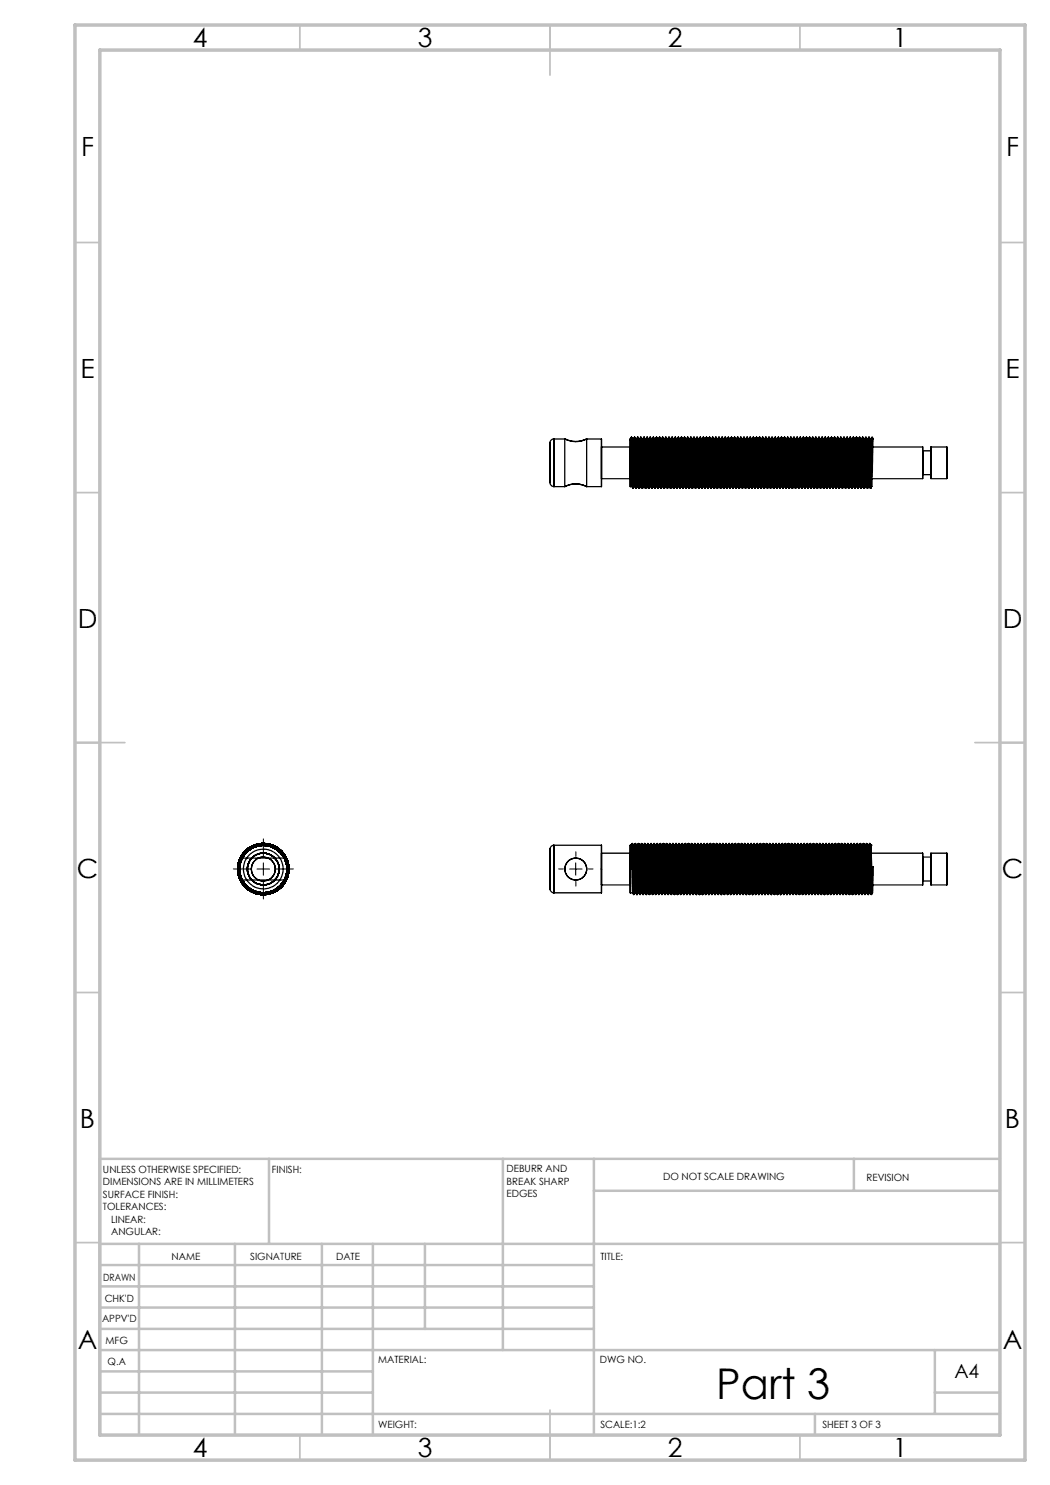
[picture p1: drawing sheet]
<svg xmlns="http://www.w3.org/2000/svg" width="210mm" height="297mm" viewBox="0 0 210 297" stroke-linecap="round" stroke-linejoin="round" font-family="sans-serif">
<defs><g id="words">
<text font-size="8.5" x="143.2" y="279.7">Part 3</text>
<g font-size="5.3">
<text x="38.5" y="9.5">4</text>
<text x="83.5" y="9.5">3</text>
<text x="133.6" y="9.5">2</text>
<text x="178.6" y="9.5">1</text>
<text x="16.2" y="31.3">F</text>
<text x="201.2" y="31.3">F</text>
<text x="16.1" y="75.5">E</text>
<text x="201.1" y="75.5">E</text>
<text x="15.5" y="125.5">D</text>
<text x="200.5" y="125.5">D</text>
<text x="15.4" y="175.5">C</text>
<text x="200.4" y="175.5">C</text>
<text x="16" y="225.5">B</text>
<text x="201" y="225.5">B</text>
<text x="15.5" y="269.8">A</text>
<text x="200.5" y="269.8">A</text>
<text x="38.5" y="291.5">4</text>
<text x="83.5" y="291.5">3</text>
<text x="133.6" y="291.5">2</text>
<text x="178.6" y="291.5">1</text>
</g>
<text font-size="3.9" x="190.9" y="275.5">A4</text>
<g font-size="2">
<text x="20.6" y="234.6">UNLESS OTHERWISE SPECIFIED:</text>
<text x="20.6" y="237.1">DIMENSIONS ARE IN MILLIMETERS</text>
<text x="20.6" y="239.6">SURFACE FINISH:</text>
<text x="54.4" y="234.6">FINISH:</text>
<text x="101.3" y="234.5">DEBURR AND</text>
<text x="101.3" y="237">BREAK SHARP</text>
<text x="101.3" y="239.5">EDGES</text>
<text x="132.6" y="236">DO NOT SCALE DRAWING</text>
<text x="173.3" y="236.2">REVISION</text>
<text x="20.6" y="242.1">TOLERANCES:</text>
<text x="22.2" y="244.6">LINEAR:</text>
<text x="22.2" y="247.1">ANGULAR:</text>
<text x="34.3" y="252">NAME</text>
<text x="50" y="251.9">SIGNATURE</text>
<text x="67.2" y="251.9">DATE</text>
<text x="120.1" y="251.9">TITLE:</text>
<text x="20.6" y="256.1">DRAWN</text>
<text x="20.9" y="260.3">CHK'D</text>
<text x="20.4" y="264.4">APPV'D</text>
<text x="21.1" y="268.8">MFG</text>
<text x="21.5" y="273">Q.A</text>
<text x="75.6" y="272.5">MATERIAL:</text>
<text x="120" y="272.5">DWG NO.</text>
<text x="75.6" y="285.5">WEIGHT:</text>
<text x="120.1" y="285.6">SCALE:1:2</text>
<text x="164.5" y="285.6">SHEET 3 OF 3</text>
</g>
</g></defs>
<path d="M50.2 173.8h-3.5M52.7 171.3v-3.5M52.7 176.3v3.5M55.2 173.8h3.5M112.7 173.8h-1M115.2 171.3v-.9M115.2 176.3v.9M117.7 173.8h.9" fill="none" stroke="#000" stroke-width=".2" stroke-dasharray="15.2 1.3 1.3 1.3"/>
<path d="M51.4 173.8h2.5M52.7 172.6v2.4M113.9 173.8h2.5M115.1 172.6v2.4" fill="none" stroke="#000" stroke-width=".2"/>
<g fill="none" stroke="#c0c0c0" stroke-width=".35">
<path d="M60 5v5M110 5v10M160 5v5M15 48.5h5M200 48.5h5M15 98.5h5M200 98.5h5M15 148.5h10M195 148.5h10M15 198.5h5M200 198.5h5M15 248.5h5"/>
<path d="M200 248.5h5M60 287v5M110 282v10M160 287v5"/>
</g>
<g fill="none" stroke="#c0c0c0" stroke-width=".5">
<path d="M53.8 231.8v17M100.6 231.8v38.2M118.8 231.8v55.2M118.8 238.2h81.2M170.8 231.8v6.4M200 231.8h-180v55.2M20 248.8h180M20 257.3h98.8M20 253h98.8M27.8 248.8v38.2M47 248.8v38.2M64.4 248.8v38.2"/>
<path d="M74.6 248.8v38.2M85 248.8v17M20 265.8h98.8M20 261.5h98.8M20 278.5h54.6M20 274.3h54.6M20 270h180M187 278.5h13M187 270v12.8M20 282.8h180M163 282.8v4.2"/>
</g>
<path d="M15 5h190v287h-190zM20 10h180v277h-180z" fill="none" stroke="#c0c0c0" stroke-width=".7"/>
<g fill="none" stroke="#000" stroke-width=".25">
<path d="M110 96.5a.85 .85 0 0 0 .8 .8M110 88.6v7.9zM110.8 87.8v9.5zM113 87.8h-2.2a.78 .78 0 0 0-.8 .8M113 87.8h.1a4.7 4.7 0 0 0 3.4 .3l.8-.3a4.7 4.7 0 0 1-4.3 0zM113 87.8v9.5h-2.2M113 97.3a4.7 4.7 0 0 1 4.2 0h.1a4.9 4.9 0 0 0-4.3 0zM117.3 97.3h3M120.3 87.8v9.5zM120.3 89.4v6.3zM120.3 95.7h5.7M120.3 89.4h5.7"/>
<path d="M120.3 87.8h-3v9.5M126 87.8v9.5zM126 89.4v6.3zM126 87.8l.4 9.5 .3-9.5 .3 9.5 .3-9.5 .3 9.5 .3-9.5 .3 9.5 .4-9.5 .3 9.5 .3-9.5 .3 9.4v.1l.3-9.5 .3 9.5 .4-9.5 .2 9.5 .4-9.5 .3 9.5 .3-9.5 .3 9.5 .3-9.5 .3 9.5 .4-9.4 .2 9.4 .4-9.5 .3 9.5 .3-9.5 .3 9.5 .3-9.5 .3 9.5 .4-9.5 .2 9.5 .4-9.5 .2 9.5 .4-9.5 .3 9.5 .3-9.5 .3 9.5 .3-9.5 .3 9.3 .1 .2 .3-9.5 .3 9.5 .3-9.5 .3 9.5 .3-9.5 .3 9.5 .3-9.4 .4 9.4 .2-9.5 .4 9.5 .3-9.5v.1l.3 9.4 .3-9.5 .3 9.5 .3-9.5 .4 9.5 .3-9.5 .3 9.5 .3-9.5 .3 9.5 .3-9.5 .3 9.5 .3-9.5 .3 9.5 .4-9.5 .3 9.5 .3-9.5 .3 9.5 .3-9.5 .3 9.5 .3-9.5 .3 9.5 .4-9.5 .2 9.4 .1 .1 .3-9.5 .3 9.5 .3-9.5 .3 9.5 .3-9.5 .3 9.3v.2l.4-9.5 .3 9.5 .3-9.5 .3 9.5 .3-9.5 .3 9.5 .3-9.5 .3 9.5 .4-9.5 .2 9.4 .1 .1 .3-9.5 .3 9.5 .3-9.5 .4 9.5 .2-9.5 .4 9.5 .3-9.5 .3 9.5 .3-9.5 .3 9.5 .3-9.5 .3 9.5 .3-9.5 .3 9.3 .1 .2 .3-9.5 .3 9.5 .3-9.5 .3 9.5 .3-9.5 .3 9.5 .3-9.5 .4 9.5 .2-9.5 .4 9.5 .3-9.5 .3 9.5 .3-9.5 .3 9.5 .3-9.5 .3 9.5 .3-9.5 .4 9.5 .3-9.5 .3 9.5 .3-9.5 .3 9.5 .4-9.5v.2l.3 9.3 .3-9.5 .3 9.5 .3-9.5 .3 9.5 .3-9.5 .3 9.5 .3-9.5 .3 9.5 .4-9.5 .3 9.5 .3-9.5 .3 9.5v-.2l.3-9.3 .3 9.5 .3-9.5 .3 9.5 .1-.1 .3-9.4 .3 9.5 .3-9.5 .3 9.5 .3-9.5 .3 9.5 .3-9.3v-.2l.3 9.5 .4-9.5 .3 9.5 .3-9.5M126 97.3h.4M126.3 87.5l.3 10.1 .3-10.1 .3 10.1 .3-10.1 .3 10.1 .3-10.1 .3 10.1 .4-10.1 .3 10.1 .3-10.1 .3 10.1 .3-10.1 .3 10.1 .3-10.1 .4 10.1 .3-10.1 .3 10.1 .3-10.1 .3 10.1 .3-10.1 .3 10.1 .3-10.1 .4 10.1 .2-10.1 .4 10.1 .3-10.1 .3 10.1 .3-10.1 .3 10.1 .3-10.1 .4 10.1 .2-10.1 .4 10.1 .3-10.1 .3 10.1 .3-10.1 .3 10.1 .3-10.1 .4 10.1 .2-10.1 .4 10.1 .3-10.1 .3 10.1 .3-10.1 .3 10.1 .4-10.1 .2 10.1 .4-10.1 .3 10.1 .3-10.1 .3 10.1 .3-10.1 .3 10.1 .3-10.1 .3 10.1 .4-10.1 .3 10.1 .3-10.1 .3 10.1 .3-10.1 .3 10.1 .3-10.1 .3 10.1 .4-10.1 .3 10.1 .3-10.1 .3 10.1 .3-10.1 .3 10.1 .3-10.1 .3 10.1 .4-10.1 .3 10.1 .3-10.1 .3 10.1 .3-10.1 .3 10.1 .3-10.1 .4 10.1 .3-10.1 .3 10.1 .3-10.1 .3 10.1 .3-10.1 .3 10.1 .3-10.1 .4 10.1 .2-10.1 .4 10.1 .3-10.1 .3 10.1 .3-10.1 .3 10.1 .3-10.1 .3 10.1 .3-10.1 .4 10.1 .3-10.1 .3 10.1 .3-10.1 .3 10.1 .4-10.1 .2 10.1 .4-10.1 .3 10.1 .3-10.1 .3 10.1 .3-10.1 .1 .3 .2 9.8 .3-10.1 .3 10.1 .4-10.1 .3 10.1 .3-10.1 .3 10.1 .3-10.1 .3 10.1 .3-10.1 .3 10.1 .4-10.1 .3 10.1 .3-10.1 .3 10.1 .3-10.1 .3 10.1 .3-10.1 .3 10.1 .4-10.1 .3 10.1 .3-10.1 .3 10.1 .3-10.1 .3 10.1 .3-10.1 .4 10.1 .3-10.1 .3 10.1 .3-10.1 .3 10.1 .3-10.1 .3 10.1 .3-10.1 .4 10.1 .2-10.1 .4 10.1 .3-10.1 .3 10.1 .3-10v-.1l.3 10.1 .3-10.1 .3 10.1 .3-10.1 .1 .1 .3 10 .3-10.1M126.3 87.5h.1M126.3 87.5l-.3 .3M126.3 87.5l.3 .6 .2 9.2 .4-9.5 .3 9.5 .3-9.5 .3 9.5 .3-9.5 .3 9.5 .3-9.5 .4 9.5 .2-9.5 .4 9.5 .3-9.5 .3 9.5 .3-9.5 .3 9.5 .4-9.5 .2 9.5 .4-9.5 .3 9.5 .3-9.5 .3 9.5 .3-9.5 .3 9.5 .3-9.5 .3 9.5 .4-9.5 .3 9.5 .3-9.5 .3 9.5 .3-9.5 .3 9.5 .3-9.5 .3 9.5 .4-9.5 .3 9.5 .3-9.5 .3 9.5 .3-9.5 .3 9.5 .3-9.5 .3 9.5 .4-9.5 .2 9.5 .4-9.5 .3 9.5 .3-9.5 .3 9.5 .3-9.5 .4 9.5 .3-9.5 .3 9.5 .3-9.5 .3 9.5 .3-9.5 .3 9.5 .3-9.5 .4 9.5 .3-9.5 .3 9.5 .3-9.5 .3 9.5 .3-9.5 .3 9.5 .3-9.5 .3 9.5 .3-9.5 .4 9.5 .3-9.5 .3 9.5 .3-9.5 .3 9.5 .3-9.5 .3 9.5 .3-9.5 .4 9.5 .3-9.5 .3 9.5 .3-9.5 .3 9.5 .3-9.5 .3 9.5 .4-9.5 .3 9.5 .3-9.5 .3 9.5 .3-9.5 .3 9.5 .3-9.5 .3 9.5 .4-9.5 .3 9.5 .3-9.5 .3 9.5 .3-9.5 .3 9.5 .3-9.5 .3 9.5 .4-9.5 .3 9.5 .3-9.5 .3 9.5 .3-9.5 .3 9.5 .3-9.5 .3 9.5 .4-9.5 .2 9.5 .4-9.5 .3 9.5 .3-9.5 .3 9.5 .3-9.5 .4 9.5 .3-9.5 .3 9.5 .3-9.5 .3 9.5 .3-9.5 .3 9.5 .3-9.5 .4 9.5 .2-9.5 .4 9.5 .3-9.5 .3 9.5 .3-9.5 .3 9.5 .3-9.5 .3 9.5 .3-9.5 .4 9.5 .3-9.5 .3 9.5 .3-9.5 .3 9.5 .3-9.5 .3 9.5 .4-9.5 .3 9.5 .3-9.5 .3 9.5 .3-9.5 .3 9.5 .3-9.5 .3 9.5 .4-9.5 .3 9.5 .3-9.5 .3 9.5 .3-9.5 .3 9.5 .3-9.5 .2 5.2M126.3 87.5l.3 10.1 .4-10.1 .3 10.1 .3-10.1 .3 10.1 .3-10.1 .3 10.1 .3-10.1 .4 10.1 .3-10.1 .3 10.1 .3-10.1 .3 10.1 .3-10.1 .3 10.1 .3-10.1 .4 10.1 .3-10.1 .3 10.1 .3-10.1 .3 10.1 .3-10.1 .3 10.1 .3-10.1 .4 10.1 .3-10.1 .3 10.1 .3-10.1 .3 10.1 .3-10.1 .3 10.1 .3-10.1 .4 10.1 .2-10.1 .4 10.1 .3-10.1 .3 10.1 .3-10.1 .3 10.1 .3-10.1 .3 10.1 .4-10.1 .3 10.1 .3-10.1 .3 10.1 .3-10.1 .3 10.1 .3-10.1 .3 10.1 .4-10.1 .3 10.1 .3-10.1 .3 10.1 .3-10.1 .3 10.1 .3-10.1 .3 10.1 .4-10.1 .3 10.1 .3-10.1 .3 10.1 .3-10.1 .3 10.1 .3-10.1 .3 10.1 .4-10.1 .3 10.1 .3-10.1 .3 10.1 .3-10.1 .3 10.1 .3-10.1 .4 10.1 .3-10.1 .3 10.1 .3-10.1 .3 10.1 .3-10.1 .3 10.1 .3-10.1 .4 10.1 .3-10.1 .3 10.1 .3-10.1 .3 10.1 .3-10.1 .3 10.1 .3-10.1 .3 10.1 .3-10.1 .4 10.1 .3-10.1 .3 10.1 .3-10.1 .3 10.1 .4-10.1 .3 10.1 .3-10.1 .3 10.1 .3-10.1 .3 10.1 .3-10.1 .3 10.1 .3-10.1 .3 10.1 .4-10.1 .2 9.9 .1 .2 .3-10.1 .3 10.1 .3-10.1 .3 10.1 .4-10.1 .2 10.1 .4-10.1 .3 10.1 .3-10.1 .3 10.1 .3-10.1 .3 10.1 .3-10.1 .3 10.1 .4-10.1 .3 10.1 .3-10.1 .3 10.1 .3-10.1 .3 10.1 .3-10.1 .4 10.1 .3-10.1 .3 10.1 .3-10.1 .3 10.1 .3-10.1 .3 10.1 .3-10.1 .4 10.1 .2-10.1 .4 10.1 .3-10.1 .3 10.1 .3-10.1 .3 10.1 .3-10.1 .4 10.1 .2-10.1 .4 10.1 .3-10.1 .3 10.1 .3-9.9v-.2l.3 10.1 .3-10.1 .4 10.1 .3-10.1M126.4 87.6l.1 .3M126.4 97.3l.2 .3 .3-.3"/>
<path d="M126.9 97.3h.1M127 97.3l.2 .3 .3-.3M127.5 97.3h.1M127.6 97.3l.2 .3 .4-.3M128.2 97.3l.2 .3 .3-.3M128.7 97.3h.2M128.9 97.3l.2 .3 .3-.3M129.3 97.3h.2M129.4 87.5l-.2 .3-.4-.3-.2 .3-.4-.3-.2 .3h-.2l-.2-.3-.3 .3h-.2l-.1-.3-.3 .3h-.7M129.4 87.5l.2 .3h.2l.3-.3M129.5 97.3l.2 .3 .3-.3M130 97.3h.1"/>
<path d="M130.1 87.5l.2 .3 .3-.3 .3 .3 .4-.3 .3 .3M130.1 97.3l.2 .3 .3-.3M130.6 97.3h.1M130.7 97.3l.3 .3 .2-.3M131.2 97.3h.2M131.4 97.3l.2 .3M131.5 87.8h.2l.2-.3 .3 .3h.1l.2-.3 .3 .3 .3-.3 .3 .3 .4-.3 .2 .3h.2l.2-.3 .3 .3 .3-.3 .4 .3 .3-.3 .2 .3M131.8 97.3l-.2 .3M131.8 97.3h.2M132 97.3l.2 .3 .3-.3M132.5 97.3h.1M132.6 97.3l.2 .3 .3-.3"/>
<path d="M133.1 97.3h.1M133.2 97.3l.3 .3 .2-.3M133.7 97.3h.2M133.9 97.3l.2 .3 .2-.3M134.3 97.3h.2M134.5 97.3l.2 .3 .3-.3M135 97.3h.1M135.1 97.3l.2 .3 .3-.3M135.6 97.3h.1M135.7 97.3l.3 .3 .2-.3M135.9 87.8h.2l.1-.3 .3 .3h.2l.2-.3 .3 .3 .3-.3 .3 .3 .3-.3 .3 .3h.2l.1-.3 .3 .3 .4-.3 .4 .3 .3-.3 .2 .3M136.2 97.3h.2"/>
<path d="M136.4 97.3l.2 .3 .2-.3M137.5 97.3l-.2 .3-.5-.3M137.5 97.3h.1M137.6 97.3l.2 .3 .3-.3M138.1 97.3h.2M138.3 97.3l.1 .3 .3-.3h.2M138.9 97.3l.2 .3 .2-.3M139.3 97.3h.2M139.5 97.3l.2 .3 .3-.3M140 97.3h.1M140.1 97.3l.2 .3M140.3 87.8h.1l.2-.3 .3 .3h.2l.2-.3 .2 .3 .4-.3 .3 .3 .3-.3 .3 .3h.1l.2-.3 .3 .3h.2"/>
<path d="M140.6 97.3l-.3 .3M140.6 97.3h.2M140.8 97.3l.1 .3 .3-.3M141.2 97.3h.2M141.4 97.3l.2 .3 .3-.3M141.9 97.3h.1M142 97.3l.2 .3 .3-.3M142.5 97.3h.1M142.6 97.3l.2 .3 .3-.3M143.1 97.3h.2M143.3 97.3l.1 .3 .3-.3M143.5 87.8l.3-.3 .2 .3 .4-.3 .3 .3h.1l.2-.3 .3 .3h.2l.1-.3 .3 .3 .4-.3 .2 .3 .4-.3 .2 .3h.2l.2-.3 .3 .3h.2"/>
<path d="M143.7 97.3h.2M143.9 97.3l.2 .3 .3-.3M144.4 97.3h.1M144.5 97.3l.2 .3 .3-.3M145 97.3h.1M145.1 97.3l.2 .3 .3-.3M145.6 97.3h.2M145.7 97.3l.2 .3 .3-.3M146.2 97.3h.2M146.4 97.3l.2 .3 .3-.3M146.9 97.3h.1M147 97.3l.2 .3 .3-.3"/>
<path d="M147.9 87.8l.2-.3 .3 .3 .4-.3 .2 .3h.2l.2-.3 .2 .3h.2l.2-.3 .3 .3 .3-.3 .3 .3 .4-.3 .2 .3h.2l.2-.3 .3 .3h.1M148.1 97.3l-.2 .3-.3-.3h-.1M148.1 97.3h.1M148.2 97.3l.2 .3 .3-.3M148.7 97.3h.2M148.9 97.3l.2 .3 .2-.3h.2M149.5 97.3l.2 .3 .3-.3M150 97.3h.1M150.1 97.3l.2 .3 .3-.3M150.6 97.3h.1M150.7 97.3l.3 .3 .2-.3M151.2 97.3h.2"/>
<path d="M151.4 97.3l.2 .3 .2-.3M151.8 97.3h.2M152 97.3l.3 .3M152.5 97.3l-.2 .3M152.5 97.3h.1M152.6 97.3l.2 .3 .3-.3M153.1 97.3h.1M153.2 97.3l.3 .3 .2-.3M153.7 97.3h.2M153.7 87.5l-.1 .3-.4-.3-.3 .3-.4-.3-.2 .3M153.8 87.5l.2 .3h.2l.2-.3M153.9 97.3l.2 .3 .2-.3"/>
<path d="M154.3 97.3h.2M154.5 87.5l.2 .3 .3-.3 .3 .3 .3-.3 .3 .3h.2l.1-.3 .3 .3h.2M154.5 97.3l.2 .3 .3-.3M155 97.3h.1M155.1 97.3l.2 .3 .3-.3M155.6 97.3h.2M155.8 97.3l.2 .3 .2-.3M156.2 97.3h.2M156.4 97.3l.2 .3 .2-.3M156.8 97.3h.2M157 97.3l.2 .3 .3-.3M157.5 97.3h.1"/>
<path d="M157.6 97.3l.2 .3 .3-.3M158.1 87.5l-.2 .3-.3-.3-.3 .3-.4-.3-.2 .3M158.2 87.5l.2 .3h.2l.2-.3M158.7 97.3l-.2 .3-.2-.3h-.2M158.7 97.3h.2M158.9 87.5l.1 .3 .4-.3 .3 .3 .4-.3 .2 .3M158.9 97.3l.2 .3 .2-.3M159.3 97.3h.2M159.5 97.3l.2 .3 .3-.3M160 97.3h.1M160.1 97.3l.2 .3M160.3 87.8h.1l.2-.3 .3 .3h.2"/>
<path d="M160.6 97.3l-.3 .3M160.6 97.3h.2M160.8 97.3l.2 .3M161.2 97.3l-.2 .3M161.2 97.3h.2M161.4 97.3l.2 .3 .4-.3M162 97.3l.2 .3 .3-.3M162.5 97.3h.1M162.6 97.3l.2 .3 .3-.3M163.1 97.3h.2M163.2 87.5l-.3 .3h-.1l-.2-.3-.3 .3-.3-.3-.5 .3-.2-.3-.3 .3M163.2 87.5l.2 .3 .4-.3 .2 .3 .5-.3 .2 .3"/>
<path d="M163.2 97.3l.2 .3 .3-.3M163.7 97.3h.2M163.9 97.3l.2 .3 .3-.3M164.4 97.3h.1M164.5 97.3l.2 .3 .3-.3M164.6 87.8h.2l.2-.3 .3 .3h.2M165 97.3h.1M165.1 97.3l.2 .3 .3-.3M165.6 97.3h.1M165.7 97.3l.2 .3 .3-.3M166.2 97.3h.2M166.4 97.3l.2 .3 .3-.3"/>
<path d="M166.8 97.3h.2M166.9 87.5l-.2 .3-.4-.3-.2 .3-.5-.3-.2 .3M166.9 87.5l.2 .3h.2l.3-.3M167 97.3l.2 .3 .3-.3M167.5 97.3h.1M167.6 87.5l.2 .3 .3-.3 .3 .3 .4-.3 .3 .3M167.6 97.3l.2 .3 .3-.3M168.1 97.3h.1M168.2 97.3l.3 .3 .2-.3M168.7 97.3h.2M168.9 97.3l.2 .3 .2-.3M169 87.8h.2l.2-.3 .3 .3h.1l.2-.3 .3 .3 .3-.3 .3 .3 .4-.3 .2 .3h.2l.2-.3 .3 .3 .3-.3 .4 .3 .3-.3 .2 .3"/>
<path d="M169.3 97.3h.2M169.5 97.3l.3 .3M170 97.3l-.2 .3M170 97.3h.1M170.1 97.3l.2 .3 .3-.3M170.6 97.3h.1M170.7 97.3l.3 .3 .2-.3M171.2 97.3h.2M171.4 97.3l.2 .3 .2-.3M171.8 97.3h.2M172 97.3l.2 .3 .4-.3M172.6 97.3l.2 .3 .3-.3"/>
<path d="M173.1 97.3h.1M173.2 97.3l.3 .3 .2-.3M173.4 87.8h.2l.1-.3 .3 .3h.7M173.7 97.3h.2M173.9 97.3l.2 .3 .2-.3M174.2 87.8h.5M174.2 87.8v5.2M174.2 87.8v9.5v-4.3M174.2 89.4v6.3zM174.2 95.7h10.3M174.2 89.4h10.3M174.2 97.3h.1"/>
<path d="M174.4 87.6l-.2 .3M174.4 87.5h.1M174.4 87.5l-.2 .3M174.4 87.5l.2 .3M174.5 87.5l.2 .3M174.7 87.8l-.4 9.5-.1-4.3M184.5 89.4v6.3zM184.5 90.2v4.7zM184.5 94.9h1.7M184.5 90.2h1.7M186.2 90.2v4.7zM186.2 89.4v6.3z"/>
<path d="M186.2 95.7h3.2M186.2 89.4h3.2M189.4 89.4v6.3zM47.6 173.8h.1M47.6 173.8h.3M47.6 173.4a5.1 5.1 0 0 0 7.1 5 5.1 5.1 0 0 0 1.1-8.6 5.1 5.1 0 0 0-8.1 3 5.1 5.1 0 0 0 6.1 6 5.1 5.1 0 0 0 2.9-8 5.1 5.1 0 0 0-8.5 .6 5.1 5.1 0 0 0 4.4 7.5 5.1 5.1 0 0 0 4.6-7.4 5.1 5.1 0 0 0-8.7-.6 5.1 5.1 0 0 0 3.2 7.9 5.1 5.1 0 0 0 6-6 5.1 5.1 0 0 0-7.9-3.3 5.1 5.1 0 0 0 .2 8.7 5.1 5.1 0 0 0 7.7-3.9 5.1 5.1 0 0 0-6.9-5.3 5.1 5.1 0 0 0-1.6 8.5 5.1 5.1 0 0 0 8.3-2.1 5.1 5.1 0 0 0-5.4-6.7 5.1 5.1 0 0 0-3.5 8.1 5.1 5.1 0 0 0 8.7-.8 5.1 5.1 0 0 0-4.8-7.3 5.1 5.1 0 0 0-4.2 7.7 5.1 5.1 0 0 0 8.8 0 5.1 5.1 0 0 0-4.3-7.7 5.1 5.1 0 0 0-5 6.9 5.1 5.1 0 0 0 8.4 1.9 5.1 5.1 0 0 0-1.6-8.4 5.1 5.1 0 0 0-7 5.3 5.1 5.1 0 0 0 7.9 3.6 5.1 5.1 0 0 0-.5-8.7 5.1 5.1 0 0 0-7.4 4.6 5.1 5.1 0 0 0 7.5 4.4 5.1 5.1 0 0 0 .4-8.8 5.1 5.1 0 0 0-7.9 3.8 5.1 5.1 0 0 0 6.9 5.3 5.1 5.1 0 0 0 1.6-8.6 5.1 5.1 0 0 0-8.3 2.3 5.1 5.1 0 0 0 5.6 6.6 5.1 5.1 0 0 0 3.5-7.9 5.1 5.1 0 0 0-8.7 .4 5.1 5.1 0 0 0 4.5 7.5 5.1 5.1 0 0 0 4.5-7.5 5.1 5.1 0 0 0-8.5-.8 5.1 5.1 0 0 0 2.5 8.1 5.1 5.1 0 0 0 6.5-5.4 5.1 5.1 0 0 0-7.6-4 5.1 5.1 0 0 0-.3 8.7 5.1 5.1 0 0 0 7.9-3.5 5.1 5.1 0 0 0-6.8-5.5 5.1 5.1 0 0 0-1.6 8.6 5.1 5.1 0 0 0 8.3-2.7 5.1 5.1 0 0 0-6.4-6 5.1 5.1 0 0 0-2.2 8.6 5.1 5.1 0 0 0 8.5-2.2 5.1 5.1 0 0 0-5.8-6.6 5.1 5.1 0 0 0-3 8.3 5.1 5.1 0 0 0 8.7-1.3 5.1 5.1 0 0 0-5.2-6.9 5.1 5.1 0 0 0-3.9 7.7 5.1 5.1 0 0 0 8.6 .1 5.1 5.1 0 0 0-3.9-7.8 5.1 5.1 0 0 0-5 7.1 5.1 5.1 0 0 0 8.7 1 5.1 5.1 0 0 0-2.8-8.1 5.1 5.1 0 0 0-6.2 6 5.1 5.1 0 0 0 8 3.1 5.1 5.1 0 0 0-.7-8.6 5.1 5.1 0 0 0-7.4 4.3 5.1 5.1 0 0 0 7 4.9 5.1 5.1 0 0 0 1.3-8.6 5.1 5.1 0 0 0-8.2 2.9 5.1 5.1 0 0 0 6.3 5.9 5.1 5.1 0 0 0 2.6-8.2 5.1 5.1 0 0 0-8.5 1 5.1 5.1 0 0 0 4.4 7.4 5.1 5.1 0 0 0 4.9-7 5.1 5.1 0 0 0-8.4-1.6 5.1 5.1 0 0 0 2 8.3 5.1 5.1 0 0 0 6.7-5 5.1 5.1 0 0 0-7.2-4.5 5.1 5.1 0 0 0-1.5 8.3 5.1 5.1 0 0 0 8.5-2.1 5.1 5.1 0 0 0-5.9-6.5 5.1 5.1 0 0 0-2.9 8.2 5.1 5.1 0 0 0 8.5-.9 5.1 5.1 0 0 0-4.4-7.4 5.1 5.1 0 0 0-4.8 7.2 5.1 5.1 0 0 0 8.5 1.4 5.1 5.1 0 0 0-2.3-8.3 5.1 5.1 0 0 0-6.6 5.6 5.1 5.1 0 0 0 8.1 3.2 5.1 5.1 0 0 0-.8-8.6 5.1 5.1 0 0 0-7.3 4.6 5.1 5.1 0 0 0 7.4 4.6 5.1 5.1 0 0 0 .5-8.7 5.1 5.1 0 0 0-7.9 3.5 5.1 5.1 0 0 0 6.6 5.4 5.1 5.1 0 0 0 2.2-8.3 5.1 5.1 0 0 0-8.4 1.5 5.1 5.1 0 0 0 5.1 7.1 5.1 5.1 0 0 0 3.9-7.8 5.1 5.1 0 0 0-8.8 .2 5.1 5.1 0 0 0 4.2 7.7 5.1 5.1 0 0 0 4.8-7.3 5.1 5.1 0 0 0-8.7-.9 5.1 5.1 0 0 0 3.2 8 5.1 5.1 0 0 0 5.9-6.2 5.1 5.1 0 0 0-8-2.9 5.1 5.1 0 0 0 .9 8.7 5.1 5.1 0 0 0 7.2-4.8 5.1 5.1 0 0 0-7.7-4.2 5.1 5.1 0 0 0-.3 8.6 5.1 5.1 0 0 0 7.9-3.3 5.1 5.1 0 0 0-6.2-5.8 5.1 5.1 0 0 0-2.8 8.1 5.1 5.1 0 0 0 8.5-.8 5.1 5.1 0 0 0-4.1-7.5 5.1 5.1 0 0 0-5.1 7 5.1 5.1 0 0 0 8.5 1.6 5.1 5.1 0 0 0-2.1-8.3 5.1 5.1 0 0 0-6.6 5.8 5.1 5.1 0 0 0 8.2 3 5.1 5.1 0 0 0-1.3-8.7 5.1 5.1 0 0 0-7 4.8 5.1 5.1 0 0 0 7.3 4.5 5.1 5.1 0 0 0 1-8.5 5.1 5.1 0 0 0-8 2.3 5.1 5.1 0 0 0 4.9 6.8 5.1 5.1 0 0 0 4.6-7 5.1 5.1 0 0 0-8.3-1.9 5.1 5.1 0 0 0 1.7 8.4 5.1 5.1 0 0 0 6.9-5 5.1 5.1 0 0 0-7.6-4.1 5.1 5.1 0 0 0 0 8.7 5.1 5.1 0 0 0 7.6-4.1 5.1 5.1 0 0 0-7-4.9 5.1 5.1 0 0 0-1.5 8.4 5.1 5.1 0 0 0 8.3-2 5.1 5.1 0 0 0-5.4-6.8 5.1 5.1 0 0 0-3.8 7.8 5.1 5.1 0 0 0 8.7 0 5.1 5.1 0 0 0-3.9-7.7 5.1 5.1 0 0 0-5.2 6.8 5.1 5.1 0 0 0 8.4 1.8 5.1 5.1 0 0 0-2.1-8.4 5.1 5.1 0 0 0-6.6 5.6 5.1 5.1 0 0 0 8 3.4 5.1 5.1 0 0 0-.5-8.7 5.1 5.1 0 0 0-7.5 4.6 5.1 5.1 0 0 0 7.7 4.3 5.1 5.1 0 0 0 .2-8.6 5.1 5.1 0 0 0-7.8 3.5 5.1 5.1 0 0 0 6.6 5.5 5.1 5.1 0 0 0 2.3-8 5.1 5.1 0 0 0-8.3 .6 5.1 5.1 0 0 0 3.4 7.6 5.1 5.1 0 0 0 5.9-6.2 5.1 5.1 0 0 0-8.1-2.8 5.1 5.1 0 0 0 .8 8.5 5.1 5.1 0 0 0 7.5-4.2 5.1 5.1 0 0 0-6.9-5.1 5.1 5.1 0 0 0-1.9 8.4 5.1 5.1 0 0 0 8.5-2.1 5.1 5.1 0 0 0-5.9-6.5 5.1 5.1 0 0 0-2.9 8.2 5.1 5.1 0 0 0 8.5-.9 5.1 5.1 0 0 0-4.3-7.4 5.1 5.1 0 0 0-5 7 5.1 5.1 0 0 0 8.6 1.4 5.1 5.1 0 0 0-2.7-8.3 5.1 5.1 0 0 0-6.1 6.4 5.1 5.1 0 0 0 8.4 2.4 5.1 5.1 0 0 0-1.8-8.6 5.1 5.1 0 0 0-6.7 5.7 5.1 5.1 0 0 0 7.9 3.3 5.1 5.1 0 0 0-.2-8.6 5.1 5.1 0 0 0-7.7 3.7 5.1 5.1 0 0 0 6.6 5.6 5.1 5.1 0 0 0 2.3-8.3 5.1 5.1 0 0 0-8.5 1.3 5.1 5.1 0 0 0 4.7 7.2 5.1 5.1 0 0 0 4.5-7.4 5.1 5.1 0 0 0-8.6-.8 5.1 5.1 0 0 0 2.4 8 5.1 5.1 0 0 0 6.7-5.1 5.1 5.1 0 0 0-7.1-4.4 5.1 5.1 0 0 0-1.3 8.4 5.1 5.1 0 0 0 8.3-2.2 5.1 5.1 0 0 0-5.4-6.7 5.1 5.1 0 0 0-3.9 7.8 5.1 5.1 0 0 0 8.7 0 5.1 5.1 0 0 0-3.9-7.8 5.1 5.1 0 0 0-5.2 7 5.1 5.1 0 0 0 8.6 1.4 5.1 5.1 0 0 0-2.9-8.3 5.1 5.1 0 0 0-5.9 6.1 5.1 5.1 0 0 0 7.9 3.1 5.1 5.1 0 0 0-.2-8.5 5.1 5.1 0 0 0-7.8 3.9 5.1 5.1 0 0 0 7 5.1 5.1 5.1 0 0 0 1.3-8.6 5.1 5.1 0 0 0-8.2 2.9 5.1 5.1 0 0 0 6.4 6 5.1 5.1 0 0 0 2.3-8.5 5.1 5.1 0 0 0-8.5 1.7 5.1 5.1 0 0 0 5.2 6.9 5.1 5.1 0 0 0 3.9-7.7 5.1 5.1 0 0 0-8.7-.1 5.1 5.1 0 0 0 3.9 7.8 5.1 5.1 0 0 0 5.2-7.1 5.1 5.1 0 0 0-8.5-1.4 5.1 5.1 0 0 0 2.3 8.3 5.1 5.1 0 0 0 6.5-5.7 5.1 5.1 0 0 0-8.1-3.3 5.1 5.1 0 0 0 .8 8.7 5.1 5.1 0 0 0 7.3-4.7 5.1 5.1 0 0 0-7.3-4.4 5.1 5.1 0 0 0-.8 8.6 5.1 5.1 0 0 0 8-3 5.1 5.1 0 0 0-6.2-6.1 5.1 5.1 0 0 0-2.5 8.4 5.1 5.1 0 0 0 8.6-1.7 5.1 5.1 0 0 0-5.4-6.7 5.1 5.1 0 0 0-3.8 7.7 5.1 5.1 0 0 0 8.6 .1 5.1 5.1 0 0 0-3.8-7.9 5.1 5.1 0 0 0-5.1 7.2 5.1 5.1 0 0 0 8.7 1 5.1 5.1 0 0 0-3.2-8.1 5.1 5.1 0 0 0-5.8 6.5 5.1 5.1 0 0 0 8.4 2.3 5.1 5.1 0 0 0-1.5-8.5 5.1 5.1 0 0 0-7.1 5 5.1 5.1 0 0 0 7.6 4.2 5.1 5.1 0 0 0 .7-8.6 5.1 5.1 0 0 0-8.1 3.1 5.1 5.1 0 0 0 6.3 5.9 5.1 5.1 0 0 0 3.7-5.8 5.1 5.1 0 0 0-5.5-4.2 5.1 5.1 0 0 0-4.6 5.1M47.6 173.4h.3M47.6 173.4h.1M47.9 173.4a4.8 4.8 0 0 0 6.6 4.8 4.8 4.8 0 0 0 1.2-8.1 4.8 4.8 0 0 0-7.7 2.8 4.8 4.8 0 0 0 6.1 5.4 4.8 4.8 0 0 0 1.9-8 4.8 4.8 0 0 0-7.9 2.1 4.8 4.8 0 0 0 5.5 6.1 4.8 4.8 0 0 0 2.7-7.7 4.8 4.8 0 0 0-8 1.1 4.8 4.8 0 0 0 4.7 6.7 4.8 4.8 0 0 0 3.6-7.3 4.8 4.8 0 0 0-8.1 .2 4.8 4.8 0 0 0 3.7 7.1 4.8 4.8 0 0 0 5-6.2 4.8 4.8 0 0 0-7.7-2.2 4.8 4.8 0 0 0 1.4 8.1 4.8 4.8 0 0 0 6.4-5 4.8 4.8 0 0 0-7.5-3.3 4.8 4.8 0 0 0 .6 8 4.8 4.8 0 0 0 7-4 4.8 4.8 0 0 0-6.7-4.5 4.8 4.8 0 0 0-1.2 7.9 4.8 4.8 0 0 0 7.7-2.2 4.8 4.8 0 0 0-5.1-6.1 4.8 4.8 0 0 0-3.3 7.4 4.8 4.8 0 0 0 8.1-.5 4.8 4.8 0 0 0-4.3-7 4.8 4.8 0 0 0-4.2 6.9 4.8 4.8 0 0 0 8 1 4.8 4.8 0 0 0-2.4-7.7 4.8 4.8 0 0 0-6.1 5.2 4.8 4.8 0 0 0 7.3 3.4 4.8 4.8 0 0 0 .1-8 4.8 4.8 0 0 0-7.3 3.6 4.8 4.8 0 0 0 6.5 4.9 4.8 4.8 0 0 0 1.3-8.1 4.8 4.8 0 0 0-7.7 2.2 4.8 4.8 0 0 0 5.2 6.1 4.8 4.8 0 0 0 3.4-7.3 4.8 4.8 0 0 0-8.1 0 4.8 4.8 0 0 0 3.4 7.3 4.8 4.8 0 0 0 5.2-6.2 4.8 4.8 0 0 0-7.8-1.9 4.8 4.8 0 0 0 1.6 7.9 4.8 4.8 0 0 0 6.4-4.9 4.8 4.8 0 0 0-7.1-3.8 4.8 4.8 0 0 0-.3 8.1 4.8 4.8 0 0 0 7.4-3.3 4.8 4.8 0 0 0-6.2-5.2 4.8 4.8 0 0 0-2.1 7.8 4.8 4.8 0 0 0 7.9-1.4 4.7 4.7 0 0 0-4.3-6.5 4.7 4.7 0 0 0-4.5 6.4 4.7 4.7 0 0 0 7.6 1.8 4.8 4.8 0 0 0-1.3-7.9 4.8 4.8 0 0 0-6.6 4.6 4.8 4.8 0 0 0 7 4 4.8 4.8 0 0 0 .6-8 4.8 4.8 0 0 0-7.5 3 4.8 4.8 0 0 0 6 5.4 4.8 4.8 0 0 0 2.1-7.8 4.8 4.8 0 0 0-7.9 1.4 4.8 4.8 0 0 0 4.6 6.6 4.8 4.8 0 0 0 3.9-7.2 4.8 4.8 0 0 0-8.2 0 4.8 4.8 0 0 0 3.9 7.2 4.8 4.8 0 0 0 4.5-6.9 4.8 4.8 0 0 0-8.1-.7 4.8 4.8 0 0 0 3.2 7.5 4.8 4.8 0 0 0 5.2-6.2 4.8 4.8 0 0 0-7.9-1.9 4.8 4.8 0 0 0 1.8 7.9 4.8 4.8 0 0 0 6.4-4.6 4.8 4.8 0 0 0-6.6-4.3 4.8 4.8 0 0 0-1.7 7.7 4.8 4.8 0 0 0 8-1.6 4.8 4.8 0 0 0-5.2-6.4 4.8 4.8 0 0 0-3.1 7.6 4.8 4.8 0 0 0 8.1-.8 4.8 4.8 0 0 0-4.6-6.8 4.8 4.8 0 0 0-3.8 7.1 4.8 4.8 0 0 0 7.9 .4 4.8 4.8 0 0 0-2.7-7.4 4.8 4.8 0 0 0-5.9 5.3 4.8 4.8 0 0 0 7.6 3.2 4.8 4.8 0 0 0-.8-8.1 4.8 4.8 0 0 0-6.8 4.5 4.8 4.8 0 0 0 7 3.9 4.8 4.8 0 0 0 .5-8.1 4.8 4.8 0 0 0-7.4 3 4.8 4.8 0 0 0 5.6 5.6 4.8 4.8 0 0 0 3-7.3 4.8 4.8 0 0 0-7.8-.1 4.8 4.8 0 0 0 3 7.4 4.8 4.8 0 0 0 5.5-5.9 4.8 4.8 0 0 0-7.6-2.6 4.8 4.8 0 0 0 .6 8 4.8 4.8 0 0 0 7.1-3.8 4.8 4.8 0 0 0-6.4-4.8 4.8 4.8 0 0 0-1.6 7.8 4.8 4.8 0 0 0 7.8-1.8 4.8 4.8 0 0 0-4.8-6.4 4.8 4.8 0 0 0-3.8 7.2 4.8 4.8 0 0 0 8.1 0 4.8 4.8 0 0 0-3.8-7.2 4.8 4.8 0 0 0-4.7 6.6 4.8 4.8 0 0 0 7.9 1.5 4.8 4.8 0 0 0-1.8-7.8 4.8 4.8 0 0 0-6.4 4.9 4.8 4.8 0 0 0 7 3.8 4.8 4.8 0 0 0 .6-8 4.8 4.8 0 0 0-7.5 3.2 4.8 4.8 0 0 0 6.3 5.1 4.8 4.8 0 0 0 1.6-8 4.8 4.8 0 0 0-7.8 1.8 4.8 4.8 0 0 0 4.9 6.4 4.8 4.8 0 0 0 3.8-7 4.8 4.8 0 0 0-8-.5 4.8 4.8 0 0 0 2.8 7.5 4.8 4.8 0 0 0 5.7-5.6 4.8 4.8 0 0 0-7.4-3 4.8 4.8 0 0 0 .4 8.1 4.8 4.8 0 0 0 7.1-3.9 4.8 4.8 0 0 0-6.2-4.8 4.8 4.8 0 0 0-2.2 7.6 4.8 4.8 0 0 0 7.8-.8 4.8 4.8 0 0 0-3.7-7 4.8 4.8 0 0 0-4.9 6.2 4.8 4.8 0 0 0 7.6 2 4.8 4.8 0 0 0-1.3-7.8 4.8 4.8 0 0 0-6.6 4.5 4.8 4.8 0 0 0 6.8 4.1 4.8 4.8 0 0 0 1-7.9 4.8 4.8 0 0 0-7.6 2.3 4.8 4.8 0 0 0 5.2 6 4.8 4.8 0 0 0 3.5-7.2 4.8 4.8 0 0 0-8-.2 4.8 4.8 0 0 0 3.1 7.4 4.8 4.8 0 0 0 5.3-6.2 4.8 4.8 0 0 0-8-1.8 4.8 4.8 0 0 0 2.1 7.9 4.8 4.8 0 0 0 6-5.4 4.8 4.8 0 0 0-7.4-3.1 4.8 4.8 0 0 0 .4 8 4.8 4.8 0 0 0 7.1-3.5 4.8 4.8 0 0 0-6-5.2 4.8 4.8 0 0 0-2.5 7.6 4.8 4.8 0 0 0 8.1-.9 4.8 4.8 0 0 0-4.4-6.8 4.8 4.8 0 0 0-4.1 7 4.8 4.8 0 0 0 8.1 .4 4.8 4.8 0 0 0-3.3-7.4 4.8 4.8 0 0 0-5.2 6.2 4.8 4.8 0 0 0 7.9 1.9 4.8 4.8 0 0 0-1.9-7.9 4.8 4.8 0 0 0-6.1 5.4 4.8 4.8 0 0 0 7.7 2.8 4.8 4.8 0 0 0-1.2-8.1 4.8 4.8 0 0 0-6.6 4.8 4.8 4.8 0 0 0 7 3.9 4.8 4.8 0 0 0 .6-8 4.8 4.8 0 0 0-7.5 2.7 4.8 4.8 0 0 0 5.8 5.6 4.8 4.8 0 0 0 2.7-7.6 4.8 4.8 0 0 0-8 .6 4.8 4.8 0 0 0 3.9 7.2 4.8 4.8 0 0 0 4.5-6.8 4.8 4.8 0 0 0-8.1-.8 4.8 4.8 0 0 0 3.1 7.6 4.8 4.8 0 0 0 5.2-6.4 4.8 4.8 0 0 0-8-1.6 4.8 4.8 0 0 0 2.4 7.8 4.8 4.8 0 0 0 5.8-5.7 4.8 4.8 0 0 0-7.8-2.4 4.8 4.8 0 0 0 1.3 7.9 4.8 4.8 0 0 0 6.6-4.5 4.8 4.8 0 0 0-6.8-4.2 4.8 4.8 0 0 0-.8 8.1 4.8 4.8 0 0 0 7.6-3.1 4.8 4.8 0 0 0-6.4-5.2 4.8 4.8 0 0 0-1.8 7.8 4.8 4.8 0 0 0 7.9-1.5 4.8 4.8 0 0 0-4.5-6.6 4.8 4.8 0 0 0-4.2 7 4.8 4.8 0 0 0 8.1 .6 4.8 4.8 0 0 0-3-7.5 4.8 4.8 0 0 0-5.3 6.2 4.8 4.8 0 0 0 7.9 1.8 4.8 4.8 0 0 0-2-7.8 4.8 4.8 0 0 0-6.1 5.3 4.8 4.8 0 0 0 7.6 3 4.8 4.8 0 0 0-.9-8.1 4.8 4.8 0 0 0-6.7 4.7 4.8 4.8 0 0 0 7.3 3.7 4.8 4.8 0 0 0-.3-8.3 4.8 4.8 0 0 0-7.1 3.9 4.8 4.8 0 0 0 6.5 4.7 4.8 4.8 0 0 0 1.5-7.9 4.8 4.8 0 0 0-7.8 2.2 4.8 4.8 0 0 0 5.5 5.9 4.8 4.8 0 0 0 2.7-7.6 4.8 4.8 0 0 0-8 1.1 4.8 4.8 0 0 0 4.7 6.6 4.8 4.8 0 0 0 3.7-7.2 4.8 4.8 0 0 0-8.1 .1 4.8 4.8 0 0 0 3.7 7.2 4.8 4.8 0 0 0 4.8-6.5 4.8 4.8 0 0 0-8-1.6 4.8 4.8 0 0 0 2.3 7.9 4.8 4.8 0 0 0 5.9-5.6 4.8 4.8 0 0 0-7.6-2.7 4.8 4.8 0 0 0 .8 8 4.8 4.8 0 0 0 6.9-4.2 4.8 4.8 0 0 0-6.8-4.4 4.8 4.8 0 0 0-.8 8.1 4.8 4.8 0 0 0 7.6-3 4.8 4.8 0 0 0-6-5.4 4.8 4.8 0 0 0-2.3 7.7 4.8 4.8 0 0 0 7.9-1.2 4.8 4.8 0 0 0-4.7-6.6 4.8 4.8 0 0 0-3.6 7.2 4.8 4.8 0 0 0 8.1-.1 4.8 4.8 0 0 0-4-7.2 4.8 4.8 0 0 0-4.4 7 4.8 4.8 0 0 0 8.2 .5 4.8 4.8 0 0 0-3.5-7.4 4.8 4.8 0 0 0-4.8 6.6 4.8 4.8 0 0 0 8.1 1 4.8 4.8 0 0 0-2.5-7.6 4.8 4.8 0 0 0-5.9 5.3 4.8 4.8 0 0 0 7.2 3.4 4.8 4.8 0 0 0-.2-8.1 4.8 4.8 0 0 0-7.1 3.8 4.8 4.8 0 0 0 6.5 4.7 4.8 4.8 0 0 0 1.4-8 4.8 4.8 0 0 0-7.8 2.6 4.8 4.8 0 0 0 5.9 5.6 4.8 4.8 0 0 0 3.5-5.4 4.8 4.8 0 0 0-5.2-3.9 4.8 4.8 0 0 0-4.3 4.7M47.9 173.8h.1M47.9 173.4h.1M48.4 171.7v-.1a4.8 4.8 0 0 0-.1 4l.1 .4a4.7 4.7 0 0 1-.1-4.2z"/>
<path d="M48.4 176h8.5M48.4 171.6h8.5M53.1 169a4.8 4.8 0 0 0-5.2 4.4M53.1 169a4.8 4.8 0 0 1 4.3 5.2 4.8 4.8 0 0 1-5.2 4.4 4.8 4.8 0 0 1-4.3-5.2M53.1 169a4.8 4.8 0 0 1 4.3 5.2 4.8 4.8 0 0 1-5.2 4.3 4.8 4.8 0 0 1-4.3-5.1M53.1 169a4.8 4.8 0 0 0-5 6.4 4.8 4.8 0 0 0 7.9 1.8 4.8 4.8 0 0 0-1.8-7.9 4.8 4.8 0 0 0-6.2 5.4 4.8 4.8 0 0 0 7.6 2.9 4.8 4.8 0 0 0-1-8.1 4.8 4.8 0 0 0-6.7 4.2 4.8 4.8 0 0 0 6.6 4.4 4.8 4.8 0 0 0 1.3-7.9 4.8 4.8 0 0 0-7.7 2.5 4.8 4.8 0 0 0 5.7 5.8 4.8 4.8 0 0 0 2.5-7.8 4.8 4.8 0 0 0-8.1 1.4 4.8 4.8 0 0 0 5.1 6.4 4.8 4.8 0 0 0 3.3-7.4 4.8 4.8 0 0 0-8.2 .7 4.8 4.8 0 0 0 4.5 6.8 4.8 4.8 0 0 0 3.9-7.2 4.8 4.8 0 0 0-8.1-.3 4.8 4.8 0 0 0 3.2 7.4 4.8 4.8 0 0 0 5.3-6.1 4.8 4.8 0 0 0-7.9-2.1 4.8 4.8 0 0 0 1.9 8 4.8 4.8 0 0 0 6.1-5.4 4.8 4.8 0 0 0-7.6-2.8 4.8 4.8 0 0 0 1.1 8.1 4.8 4.8 0 0 0 6.6-4.8 4.8 4.8 0 0 0-7.1-3.7 4.8 4.8 0 0 0-.4 8 4.8 4.8 0 0 0 7.4-2.9 4.8 4.8 0 0 0-5.8-5.6 4.8 4.8 0 0 0-2.5 7.7 4.8 4.8 0 0 0 8-1.2 4.8 4.8 0 0 0-4.5-6.7 4.8 4.8 0 0 0-4.1 6.9 4.8 4.8 0 0 0 8 .8 4.8 4.8 0 0 0-2.7-7.5 4.8 4.8 0 0 0-5.7 5.7 4.8 4.8 0 0 0 7.5 2.7 4.8 4.8 0 0 0-.7-8.1 4.8 4.8 0 0 0-6.8 4.5 4.8 4.8 0 0 0 7.2 3.8 4.8 4.8 0 0 0 .2-7.9 4.8 4.8 0 0 0-7.4 2.9 4.8 4.8 0 0 0 5.6 5.7 4.8 4.8 0 0 0 3-7.3 4.8 4.8 0 0 0-7.9-.1 4.8 4.8 0 0 0 2.8 7.3 4.8 4.8 0 0 0 5.9-5.4 4.8 4.8 0 0 0-7.4-3.1 4.8 4.8 0 0 0 .4 8.1 4.8 4.8 0 0 0 7-3.7 4.8 4.8 0 0 0-6-5.1 4.8 4.8 0 0 0-2.6 7.4 4.8 4.8 0 0 0 8.2-.7 4.8 4.8 0 0 0-4.6-6.8 4.8 4.8 0 0 0-3.8 7.2 4.8 4.8 0 0 0 8.1 0 4.8 4.8 0 0 0-3.6-7.3 4.8 4.8 0 0 0-4.9 6.5 4.8 4.8 0 0 0 7.9 1.6 4.8 4.8 0 0 0-1.9-7.8 4.8 4.8 0 0 0-6.3 5 4.8 4.8 0 0 0 7.2 3.6 4.8 4.8 0 0 0 .2-8 4.8 4.8 0 0 0-7.4 3.2 4.8 4.8 0 0 0 5.8 5.4 4.8 4.8 0 0 0 2.8-7.4 4.8 4.8 0 0 0-7.9 .2 4.8 4.8 0 0 0 3.5 7.2 4.8 4.8 0 0 0 5.1-6.1 4.8 4.8 0 0 0-7.7-2.2 4.8 4.8 0 0 0 1.1 7.9 4.8 4.8 0 0 0 6.8-4.2 4.8 4.8 0 0 0-6.7-4.4 4.8 4.8 0 0 0-1 8.1 4.8 4.8 0 0 0 7.6-3 4.8 4.8 0 0 0-6.1-5.3 4.8 4.8 0 0 0-2 7.7 4.8 4.8 0 0 0 7.9-1.3 4.8 4.8 0 0 0-4.5-6.7 4.8 4.8 0 0 0-4.1 7.1 4.8 4.8 0 0 0 8.2 .4 4.8 4.8 0 0 0-3.4-7.4 4.8 4.8 0 0 0-5.1 6.4 4.8 4.8 0 0 0 8 1.4 4.8 4.8 0 0 0-2.5-7.7 4.8 4.8 0 0 0-5.8 5.4 4.8 4.8 0 0 0 7.2 3.3 4.8 4.8 0 0 0 .4-7.9 4.8 4.8 0 0 0-7.5 2.9 4.8 4.8 0 0 0 5.8 5.6 4.8 4.8 0 0 0 2.7-7.5 4.8 4.8 0 0 0-8.2 .8 4.8 4.8 0 0 0 4.6 6.8 4.8 4.8 0 0 0 3.9-7.2 4.8 4.8 0 0 0-8-.4 4.8 4.8 0 0 0 2.8 7.4 4.8 4.8 0 0 0 5.7-5.6 4.8 4.8 0 0 0-7.5-2.8 4.8 4.8 0 0 0 .6 8 4.8 4.8 0 0 0 7-3.9 4.8 4.8 0 0 0-6.1-4.8 4.8 4.8 0 0 0-2.5 7.4 4.8 4.8 0 0 0 7.9-.3 4.8 4.8 0 0 0-3.4-7.3 4.8 4.8 0 0 0-5.2 6.1 4.8 4.8 0 0 0 7.6 2.3 4.8 4.8 0 0 0-1.1-8.1 4.8 4.8 0 0 0-6.6 4.8 4.8 4.8 0 0 0 7.3 3.6 4.8 4.8 0 0 0-.3-8.2 4.8 4.8 0 0 0-7 4.1 4.8 4.8 0 0 0 6.9 4.3 4.8 4.8 0 0 0 .7-7.9 4.8 4.8 0 0 0-7.6 2.5 4.8 4.8 0 0 0 5.4 5.9 4.8 4.8 0 0 0 3.2-7.4 4.8 4.8 0 0 0-8 .3 4.8 4.8 0 0 0 3.6 7.1 4.8 4.8 0 0 0 5-6.1 4.8 4.8 0 0 0-7.6-2.3 4.8 4.8 0 0 0 .7 7.8 4.8 4.8 0 0 0 7.1-3.6 4.8 4.8 0 0 0-6.2-5 4.8 4.8 0 0 0-2.1 7.6 4.8 4.8 0 0 0 7.9-1.1 4.8 4.8 0 0 0-4.3-6.7 4.8 4.8 0 0 0-4.4 6.6 4.8 4.8 0 0 0 8.1 1 4.8 4.8 0 0 0-2.9-7.6 4.8 4.8 0 0 0-5.4 6.2 4.8 4.8 0 0 0 7.7 2.1 4.8 4.8 0 0 0-1.2-7.9 4.8 4.8 0 0 0-6.7 4.3 4.7 4.7 0 0 0 6.8 4.3 4.7 4.7 0 0 0 1-7.9 4.7 4.7 0 0 0-7.7 2.5 4.8 4.8 0 0 0 5.4 5.8 4.8 4.8 0 0 0 3.4-7.2 4.8 4.8 0 0 0-7.9-.4 4.8 4.8 0 0 0 3 7.6 4.8 4.8 0 0 0 5.2-6.3 4.8 4.8 0 0 0-8-1.5 4.8 4.8 0 0 0 2.4 7.7 4.8 4.8 0 0 0 5.8-5.6 4.8 4.8 0 0 0-7.6-2.8 4.8 4.8 0 0 0 .9 8.1 4.8 4.8 0 0 0 6.8-4.3 4.8 4.8 0 0 0-6.8-4.3 4.8 4.8 0 0 0-1.1 7.9 4.8 4.8 0 0 0 7.7-2.3 4.8 4.8 0 0 0-5.3-6 4.8 4.8 0 0 0-3.1 7.4 4.8 4.8 0 0 0 8-.2 4.8 4.8 0 0 0-3.5-7.2 4.8 4.8 0 0 0-5.3 6 4.8 4.8 0 0 0 7.7 2.3 4.8 4.8 0 0 0-1-7.9 4.8 4.8 0 0 0-6.8 4.2 4.8 4.8 0 0 0 6.6 4.5 4.8 4.8 0 0 0 1.3-7.9 4.8 4.8 0 0 0-7.8 2.4 4.8 4.8 0 0 0 5.8 5.7 4.8 4.8 0 0 0 2.4-7.8 4.8 4.8 0 0 0-8 1.6 4.8 4.8 0 0 0 5.2 6.4 4.8 4.8 0 0 0 3.1-7.6 4.8 4.8 0 0 0-8.1 .8 4.8 4.8 0 0 0 4.5 6.8 4.8 4.8 0 0 0 3.9-7.2 4.8 4.8 0 0 0-8.2-.2 4.8 4.8 0 0 0 3.7 7.3 4.8 4.8 0 0 0 4.7-6.6 4.8 4.8 0 0 0-7.9-1.2 4.8 4.8 0 0 0 2.1 7.7 4.8 4.8 0 0 0 6.2-5.1 4.8 4.8 0 0 0-6.9-3.8 4.8 4.8 0 0 0-1.1 7.8 4.8 4.8 0 0 0 7.7-1.7 4.8 4.8 0 0 0-5-6.5 4.8 4.8 0 0 0-3.4 7.4 4.8 4.8 0 0 0 8.1-.3 4.8 4.8 0 0 0-3.9-7.2 4.8 4.8 0 0 0-4.6 6.8 4.8 4.8 0 0 0 8.1 .9 4.8 4.8 0 0 0-2.7-7.6 4.8 4.8 0 0 0-5.7 5.7 4.8 4.8 0 0 0 7.6 2.7 4.8 4.8 0 0 0-1-8 4.8 4.8 0 0 0-6.8 4.4 4.8 4.8 0 0 0 6.9 4.2 4.8 4.8 0 0 0 1-8 4.8 4.8 0 0 0-7.7 2.7 4.8 4.8 0 0 0 5.9 5.6 4.8 4.8 0 0 0 2.4-7.6 4.8 4.8 0 0 0-7.9 .9 4.8 4.8 0 0 0 4 6.9 4.8 4.8 0 0 0 4.7-6.6 4.8 4.8 0 0 0-7.9-1.4 4.8 4.8 0 0 0 2.2 7.8 4.8 4.8 0 0 0 5.9-5.5 4.8 4.8 0 0 0-7.5-2.9 4.8 4.8 0 0 0 .6 8 4.8 4.8 0 0 0 7-4.1 4.8 4.8 0 0 0-6.9-4.3 4.8 4.8 0 0 0-.5 8.1 4.8 4.8 0 0 0 7.4-3.2 4.8 4.8 0 0 0-6.1-5.3 4.8 4.8 0 0 0-2.2 7.8 4.8 4.8 0 0 0 8-1.4 4.8 4.8 0 0 0-4.7-6.5 4.8 4.8 0 0 0-3.9 7 4.8 4.8 0 0 0 8 .4 4.8 4.8 0 0 0-3.1-7.4 4.8 4.8 0 0 0-5.4 5.9 4.8 4.8 0 0 0 7.7 2.5 4.8 4.8 0 0 0-1.1-8 4.8 4.8 0 0 0-6.7 4.5 4.8 4.8 0 0 0 7.2 4 4.8 4.8 0 0 0 0-8.2 4.8 4.8 0 0 0-7.2 3.9 4.8 4.8 0 0 0 6.8 4.4 4.8 4.8 0 0 0 .9-8 4.8 4.8 0 0 0-7.6 2.7 4.8 4.8 0 0 0 5.8 5.6 4.8 4.8 0 0 0 2.5-7.6 4.8 4.8 0 0 0-8 1 4.8 4.8 0 0 0 4.5 6.8 4.8 4.8 0 0 0 4.1-6.9 4.8 4.8 0 0 0-8-.9 4.8 4.8 0 0 0 2.6 7.6 4.8 4.8 0 0 0 5.9-5.4 4.8 4.8 0 0 0-7.4-3.1 4.8 4.8 0 0 0 .3 8.1 4.8 4.8 0 0 0 7.1-3.9 4.8 4.8 0 0 0-6.7-4.6 4.6 4.6 0 0 0-2.8 4.3M56.9 171.6v.1a4.7 4.7 0 0 1 0 4.3v-.1a4.8 4.8 0 0 0 .3-3.7zM110 177.8a.85 .85 0 0 0 .8 .8h9.5M110 169.8v8zM110.8 169v9.6zM120.3 169h-9.5a.78 .78 0 0 0-.8 .8M120.3 169v9.6z"/>
<path d="M120.3 170.6v6.4zM120.3 177h5.7M120.3 170.6h5.7M126 169h.2a.22 .22 0 0 1 .2-.2 .22 .22 0 0 1 .2 .2h.3M126 178.6h.5l.2 .3M126 169v9.6zM126 170.6v6.4zM126.7 178.9h.1M126.8 178.9l.2-.3 .4 .3M128 178.9l-.4-.3-.2 .3M128 178.9h.1M128.1 178.9l.2-.3 .3 .3"/>
<path d="M128.3 168.7l-.2 .3-.4-.3-.4 .3-.3-.3-.2 .3M128.3 168.7l.3 .3h.1l.2-.3 .3 .3 .3-.3 .5 .3 .2-.3 .3 .3M128.6 178.9h.1M129 178.6l.2 .3M129 178.6h-.1l-.2 .3M129.9 178.9l-.4-.3-.3 .3M129.9 178.9h.1M129.9 178.9l.2-.3 .4 .3M130.4 169h.2l.2-.3 .3 .3h.1M130.5 178.9h.1M130.6 178.9l.1-.3h.2l.2 .3M131.1 178.9h.1"/>
<path d="M131.2 178.9l.2-.3 .3 .3M131.7 178.9h.1M131.8 178.9l.2-.3 .4 .3M132.4 178.9h.1M132.6 178.6h.2l.2 .3M132.6 168.7l-.1 .3-.4-.3-.3 .3-.4-.3-.2 .3M132.6 178.6l-.2 .3M132.7 168.7l.2 .3h.2l.2-.3M133 178.9h.1M133.1 178.9l.1-.3h.2l.2 .3M133.4 168.7l.2 .3 .3-.3 .3 .3 .4-.3 .2 .3M133.6 178.9h.1"/>
<path d="M133.7 178.9l.2-.3 .3 .3M134.2 178.9h.1M134.3 178.9l.4-.3 .2 .3M134.9 178.9l.2-.3h.2l.2 .3M135.5 178.9h.1M135.6 178.9l.1-.3 .4 .3M135.9 168.7l-.3 .3h-.2l-.1-.3-.3 .3h-.2M136.1 178.9h.1M136.2 178.9l.3-.3 .3 .3M136.8 178.9l.2-.3 .3 .3M137 168.7l-.2 .3-.3-.3-.4 .3-.2-.3M137.1 168.7l.2 .3h.2l.2-.3 .2 .3 .4-.3 .4 .3 .2-.3"/>
<path d="M137.3 178.9h.1M137.8 178.6l.2 .3M137.8 178.6h-.2l-.2 .3M138.6 178.9l-.3-.3-.3 .3M138.6 178.9h.1M138.7 178.9l.2-.3 .3 .3M138.9 168.7l.3 .3M139.2 169h.1l.2-.3 .3 .3h.2l.2-.3 .2 .3 .4-.3 .3 .3 .3-.3 .3 .3h.2l.1-.3 .3 .3h.2M139.2 178.9h.1M139.3 178.9l.2-.3h.2l.1 .3M140.5 178.9l-.4-.3-.3 .3M140.5 178.9h.1"/>
<path d="M140.5 178.9l.3-.3 .3 .3M141.1 178.9h.1M141.4 178.6h.1l.2 .3M141.4 178.6l-.2 .3M141.7 178.9h.1M141.8 178.9l.2-.3h.2l.1 .3M142.3 178.9h.1M142.5 178.9l.1-.3 .4 .3M143 178.9h.1M143.1 178.9l.2-.3 .3 .3M143.6 178.9h.1M143.7 178.9l.2-.3h.1l.2 .3"/>
<path d="M144.2 178.9h.1M144.3 178.9l.2-.3h.2l.2 .3M144.6 168.7l-.2 .3h-.2l-.2-.3-.3 .3-.3-.3-.5 .3-.2-.3-.2 .3M144.6 168.7l.2 .3 .4-.3 .3 .3 .3-.3 .2 .3h.2l.3-.3M144.9 178.9h.1M144.9 178.9l.4-.3 .3 .3M145.6 178.9l.2-.3 .3 .3M146.1 178.9h.1M146.2 178.9l.2-.3h.1l.2 .3M146.7 178.9h.1M146.8 178.9l.3-.3 .3 .3M147.4 178.9l.2-.3 .4 .3"/>
<path d="M148 178.9h.1M148.1 178.9l.2-.3 .3 .3M148.4 168.7l.2 .3h.1l.2-.3 .4 .3 .2-.3M148.4 168.7l-.3 .3-.4-.3-.2 .3-.4-.3-.4 .3-.2-.3M148.6 178.9h.1M149 178.6l.2 .3M149 178.6h-.1l-.2 .3M149.2 178.9h.1M149.3 178.9l.2-.3 .4 .3M149.5 168.7l.3 .3 .4-.3 .2 .3h.2l.2-.3 .3 .3h.1M149.9 178.9h.1M149.9 178.9l.2-.3 .4 .3"/>
<path d="M151.1 178.9l-.2-.3h-.2l-.2 .3M151.1 178.9h.1M151.2 169l.2-.3 .3 .3 .3-.3 .3 .3h.2l.1-.3 .3 .3h.2l.2-.3 .3 .3 .3-.3 .3 .3 .4-.3 .2 .3h.2l.2-.3 .2 .3h.2M151.2 178.9l.2-.3 .3 .3M151.7 178.9h.1M151.8 178.9l.2-.3 .4 .3M153 178.9l-.2-.3h-.2l-.2 .3M153 178.9h.1M153.1 178.9l.1-.3h.2l.2 .3M153.6 178.9h.1M153.7 178.9l.2-.3 .3 .3M154.2 178.9h.1"/>
<path d="M154.3 178.9l.2-.3 .3 .3M154.9 178.9h.1M154.9 178.9l.2-.3h.2l.2 .3M155.5 178.9h.1M155.6 178.9l.3-.3 .3 .3M156.2 178.9l.2-.3 .3 .3M156.7 178.9h.1M156.8 178.9l.2-.3 .3 .3M157 168.7l-.2 .3-.3-.3-.3 .3-.4-.3-.2 .3M157.1 168.7l.2 .3h.2l.2-.3 .2 .3 .4-.3 .4 .3 .3-.3M157.3 178.9h.1M157.4 178.9l.2-.3h.2l.2 .3"/>
<path d="M158 178.9l.3-.3 .3 .3M158.6 178.9h.1M158.7 178.9l.2-.3 .3 .3M159 168.7l.2 .3M159.2 169h.1l.2-.3 .3 .3h.2M159.2 178.9h.1M159.3 178.9l.2-.3h.2l.1 .3M159.8 178.9h.1M159.9 178.9l.2-.3 .4 .3M160.2 168.7l.2 .3 .4-.3 .4 .3 .2-.3M160.2 168.7l-.3 .3M160.5 178.9h.1"/>
<path d="M160.5 178.9l.3-.3 .3 .3M161.4 168.7l.3 .3h.2l.1-.3M161.7 178.9l-.2-.3h-.1l-.3 .3M161.7 178.9h.1M161.8 178.9l.2-.3h.2l.1 .3M162 168.7l.3 .3 .4-.3 .4 .3 .3-.3 .2 .3M162.3 178.9h.1M162.4 178.9l.2-.3 .4 .3M163.5 169h.2l.2-.3 .3 .3h.2M163.6 178.9l-.3-.3-.3 .3M163.6 178.9h.1M163.7 178.9l.2-.3h.1l.2 .3"/>
<path d="M164.2 178.9h.1M164.3 178.9l.2-.3 .4 .3M164.9 178.9h.1M164.9 178.9l.2-.3 .4 .3M165.5 178.9h.1M165.6 178.9l.2-.3 .3 .3M165.8 168.7l-.2 .3-.4-.3-.2 .3-.5-.3-.2 .3M165.8 168.7l.3 .3h.1l.2-.3 .3 .3 .3-.3 .5 .3 .2-.3 .3 .3M166.1 178.9h.1M166.2 178.9l.2-.3h.1l.2 .3M166.7 178.9h.1M166.8 178.9l.2-.3 .4 .3"/>
<path d="M167.4 178.9h.1M167.4 178.9l.2-.3 .4 .3M167.9 169h.2l.2-.3 .3 .3h.1M168 178.9h.1M168.1 178.9l.1-.3h.2l.3 .3M168.7 178.9l.2-.3 .3 .3M169.2 178.9h.1M169.3 178.9l.2-.3 .4 .3M169.6 168.7l-.3 .3-.4-.3-.2 .3M169.9 178.9h.1M170.1 178.6h.2l.3 .3M170.1 168.7l-.1 .3-.4-.3"/>
<path d="M170.1 178.6l-.2 .3M170.2 168.7l.2 .3h.2l.2-.3 .3 .3 .3-.3 .4 .3 .3-.3 .2 .3M170.6 178.9l.1-.3h.2l.2 .3M171.1 178.9h.1M171.2 178.9l.2-.3 .3 .3M172.3 178.9l-.3-.3-.3 .3M172.4 178.9h.1M172.4 178.9l.2-.3h.2l.2 .3M172.6 168.7l.3 .3h.2l.2-.3 .4 .3 .3-.3 .2 .3M172.6 168.7l-.1 .3h-.2M173 178.9h.1M173.1 178.9l.1-.3 .4 .3"/>
<path d="M174.2 178.6h.3l-.2 .3M174.2 169h.1M174.2 169v4.4M174.2 169v9.6v-5.2M174.2 170.6v6.4zM174.2 169l.3 9.6 .2-5.2h-.5M174.2 169l-.3 9.6-.3-9.6-.4 9.6-.3-9.6-.3 9.6-.3-9.6-.3 9.6-.3-9.6-.3 9.6-.3-9.6-.4 9.6-.3-9.6-.3 9.6-.3-9.6-.3 9.6-.3-9.6-.3 9.6-.3-9.6-.4 9.6-.3-9.6-.3 9.6-.3-9.6-.3 9.6-.3-9.6-.3 9.6-.3-9.6-.4 9.6-.3-9.6-.3 9.6-.3-9.6-.3 9.6-.3-9.6-.3 9.6-.4-9.6-.2 9.6-.4-9.6-.3 9.6-.3-9.6-.3 9.6-.3-9.6-.3 9.6-.3-9.6-.3 9.6-.4-9.6-.3 9.6-.3-9.6-.3 9.6-.3-9.6-.3 9.6-.3-9.6-.3 9.6-.4-9.6-.3 9.6-.3-9.6-.3 9.5-.3-9.5-.3 9.6-.3-9.6-.3 9.6-.4-9.6-.2 9.5-.4-9.5-.3 9.6-.3-9.6-.3 9.5-.3-9.5-.4 9.6-.3-9.6-.3 9.5-.3-9.5-.3 9.6-.3-9.6-.3 9.5-.3-9.5-.4 9.6-.3-9.6-.3 9.5-.3-9.5-.3 9.6-.3-9.5-.3 9.5-.3-9.6-.4 9.6-.2-9.5-.4 9.5-.3-9.6-.3 9.6-.3-9.6-.3 9.5-.4-9.5-.3 9.6-.3-9.6-.3 9.6-.3-9.6-.3 9.6-.3-9.5-.3 9.4-.3-9.5-.3 9.6-.4-9.6-.3 9.5-.3-9.5-.3 9.6-.3-9.6-.3 9.5-.3-9.5-.3 9.6-.4-9.6-.3 9.5-.3-9.5-.3 9.6-.3-9.6-.3 9.5-.3-9.5-.3 9.6-.4-9.6-.3 9.6-.3-9.6-.3 9.6-.3-9.6-.3 9.6-.3-9.6-.4 9.5-.3-9.5-.3 9.5-.3-9.5-.3 9.6-.3-9.6-.3 9.6-.3-9.6-.4 9.6-.3-9.6-.3 9.6-.3-9.6-.3 9.5-.3-9.5-.3 9.6-.3-9.6-.4 9.6-.2-9.5-.4 9.5-.3-9.6-.3 9.6-.3-9.6-.3 9.6-.3-9.6-.4 9.6-.2-9.6-.4 9.6-.3-9.6-.3 9.5-.3-9.5-.2 4.8h-.5M174.2 173.4l-.2 5.2-.3-9.6-.3 9.6-.3-9.6-.3 9.6-.3-9.6-.3 9.6-.4-9.6-.3 9.6-.3-9.6-.3 9.6-.3-9.6-.3 9.6-.3-9.6-.3 9.6-.3-9.6-.3 9.6-.4-9.6-.3 9.6-.3-9.6-.3 9.6-.3-9.6-.3 9.6-.3-9.6-.4 9.6-.3-9.6-.3 9.6-.3-9.6-.3 9.6-.3-9.6-.4 9.6-.3-9.6-.3 9.6-.3-9.6-.3 9.6-.3-9.6-.3 9.6-.3-9.6-.3 9.6-.3-9.6-.4 9.6-.3-9.6-.3 9.6-.3-9.6-.3 9.6-.3-9.6-.4 9.6-.3-9.6-.3 9.6-.3-9.6-.3 9.6-.3-9.6-.3 9.6-.3-9.6-.3 9.6-.4-9.6-.3 9.5-.3-9.5-.3 9.6-.3-9.6-.3 9.6-.3-9.6-.3 9.5-.4-9.5-.3 9.6-.3-9.6-.3 9.5-.3-9.5-.3 9.6-.3-9.6-.3 9.5-.4-9.5-.3 9.6-.3-9.6-.3 9.5-.3-9.5-.3 9.6-.3-9.6-.3 9.5-.3-9.5-.4 9.6-.3-9.5-.3 9.5-.3-9.6-.3 9.6-.3-9.5-.3 9.5-.3-9.6-.4 9.6-.3-9.6-.3 9.5-.3-9.5-.3 9.6-.3-9.6-.3 9.6-.3-9.6-.4 9.6-.3-9.5-.3 9.4-.3-9.5-.3 9.6-.3-9.6-.3 9.5-.3-9.5-.4 9.6-.3-9.6-.3 9.5-.3-9.5-.3 9.6-.4-9.6-.2 9.5-.4-9.5-.3 9.6-.3-9.6-.3 9.5-.3-9.5-.3 9.6-.3-9.6-.3 9.6-.4-9.6-.3 9.6-.3-9.6-.3 9.6-.3-9.6-.3 9.5-.3-9.5-.3 9.5-.4-9.5-.3 9.6-.3-9.6-.3 9.6-.3-9.6-.3 9.6-.3-9.6-.3 9.6-.3-9.6-.3 9.5-.4-9.5-.3 9.6-.3-9.6-.3 9.6-.3-9.5-.4 9.5-.2-9.6-.4 9.6-.3-9.6-.3 9.6-.3-9.6-.3 9.6-.3-9.6-.4 9.6-.3-9.6-.3 9.5-.3-9.5-.2 4.8M174.2 177h10.3M174.2 170.6h10.3M174.2 173.4h.5M174.2 178.9l-.3-.3-.3 .3"/>
<path d="M174.2 178.9h.1M174.4 173.4l-.2 5.5-.3-10.2-.3 10.2-.3-10.2-.3 10.2-.3-10.2-.3 10.2-.4-10.2-.3 10.2-.3-10.2-.3 10.2-.3-10.2-.3 10.2-.4-10.2-.2 10.2-.4-10.2-.3 10.2-.3-10.2-.3 10.2-.3-10.2-.3 10.2-.3-10.2-.3 10.2-.4-10.2-.3 10.2-.3-10.2-.3 10.2-.3-10.2-.3 10.2-.3-10.2-.3 10.2-.4-10.2-.3 10.2-.3-10.2-.3 10.2-.3-10.2-.3 10.2-.3-10.2-.4 10.2-.3-10.2-.3 10.2-.3-10.2-.3 10.2-.3-10.2-.3 10.2-.3-10.2-.4 10.2-.2-10.2-.4 10.2-.3-10.2-.3 10.2-.3-10.2-.3 10.2-.3-10.2-.4 10.2-.3-10.2-.3 10.2-.3-10.2-.3 10.2-.3-10.2-.3 10.2-.3-10.2-.3 10.2-.3-10.2-.4 10.2-.3-10.2-.3 10.2-.3-10.2-.3 10.2-.4-10.2-.2 10.2-.4-10.2-.3 10.2-.3-10.2-.3 10.2-.3-10.2-.3 10.2-.3-10.2-.3 10.2-.4-10.2-.3 10.2-.3-10.2-.3 10.2-.3-10.2-.3 10.2-.3-10.2-.3 10.2-.4-10.2-.3 10.2-.3-10.2-.3 10.2-.3-10.2-.3 10.2-.3-10.2-.3 10.2-.4-10.2-.3 10.2-.3-10.2-.3 10.2-.3-10.2-.3 10.2-.3-10.2-.4 10.2-.3-10.2-.3 10.2-.3-10.2-.3 10.2-.3-10.2-.3 10.2-.3-10.2-.3 10.2-.3-10.2-.4 10.2-.3-10.2-.3 10.2-.3-10.2-.3 10.2-.3-10.2-.3 10.2-.3-10.2-.4 10.2-.3-10.2-.3 10.2-.3-10.2-.3 10.2-.4-10.2-.2 10.2-.4-10.2-.3 10.2-.3-10.2-.3 10.2-.3-10.2-.3 10.2-.3-10.2-.3 10.2-.4-10.2-.3 10.2-.3-10.2-.3 10.2-.3-10.2-.3 10.2-.3-10.2-.3 10.2-.4-10.2-.3 10.2-.3-10.2-.3 10.2-.3-10.2-.3 10.2-.3-10.2-.3 10.2-.4-10.2-.2 10.2-.4-10.2-.1 5.1M174.5 173.4l-.2 5.5-.3-10.2-.3 10.2-.3-10.2-.3 10.2-.3-10.2-.4 10.2-.3-10.2-.3 10.2-.3-10.2-.3 10.2-.3-10.2-.3 10.2-.3-10.2-.4 10.2-.3-10.2-.3 10.2-.3-10.2-.3 10.2-.3-10.2-.3 10.2-.4-10.2-.3 10.2-.3-10.2-.3 10.2-.3-10.2-.3 10.2-.3-10.2-.3 10.2-.4-10.2-.3 10.2-.3-10.2-.3 10.2-.3-10.2-.3 10.2-.3-10.2-.3 10.2-.4-10.2-.2 10.2-.4-10.2-.3 10.2-.3-10.2-.3 10.2-.3-10.2-.4 10.2-.2-10.2-.4 10.2-.3-10.2-.3 10.2-.3-10.2-.3 10.2-.3-10.2-.4 10.2-.3-10.2-.3 10.2-.3-10.2-.3 10.2-.3-10.2-.3 10.2-.3-10.2-.4 10.2-.3-10.2-.3 10.2-.3-10.2-.3 10.2-.3-10.2-.3 10.2-.3-10.2-.3 10.2-.3-10.2-.4 10.2-.3-10.2-.3 10.2-.3-10.2-.3 10.2-.3-10.2-.3 10.2-.4-10.2-.3 10.2-.3-10.2-.3 10.2-.3-10.2-.3 10.2-.3-10.2-.3 10.2-.4-10.2-.3 10.2-.3-10.2-.3 10.2-.3-10.2-.3 10.2-.3-10.2-.3 10.2-.4-10.2-.3 10.2-.3-10.2-.3 10.2-.3-10.2-.3 10.2-.3-10.2-.3 10.2-.4-10.2-.2 10.2-.4-10.2-.3 10.2-.3-10.2-.3 10.2-.3-10.2-.4 10.2-.3-10.2-.3 10.2-.3-10.2-.3 10.2-.3-10.2-.3 10.2-.3-10.2-.4 10.2-.3-10.2-.3 10.2-.3-10.2-.3 10.2-.3-10.2-.3 10.2-.3-10.2-.3 10.2-.3-10.2-.4 10.2-.3-10.2-.3 10.2-.3-10.2-.3 10.2-.3-10.2-.4 10.2-.2-10.2-.4 10.2-.3-10.2-.3 10.2-.3-10.2-.3 10.2-.3-10.2-.3 10.2-.4-10.2-.3 10.2-.3-10.2-.3 10.2-.3-10.2-.3 10.2-.3-10.2-.3 10.2-.4-10.2-.3 10.2-.3-10.2-.3 10.2-.3-10.2-.2 5.1M184.5 170.6v6.4zM184.5 171.4v4.8zM184.5 176.2h1.7M184.5 171.4h1.7M186.2 170.6v6.4zM186.2 171.4v4.8zM186.2 177h3.2M186.2 170.6h3.2M189.4 170.6v6.4z"/>
<circle cx="52.6" cy="173.8" r="4"/>
<circle cx="52.7" cy="173.8" r="4.8"/>
<circle cx="52.7" cy="173.8" r="2.39"/>
<circle cx="52.7" cy="173.8" r="3.2"/>
<circle cx="115.1" cy="173.8" r="2.18"/>
<circle cx="115.2" cy="173.8" r="2.18"/>
</g>
<use href="#words"/>
</svg>
